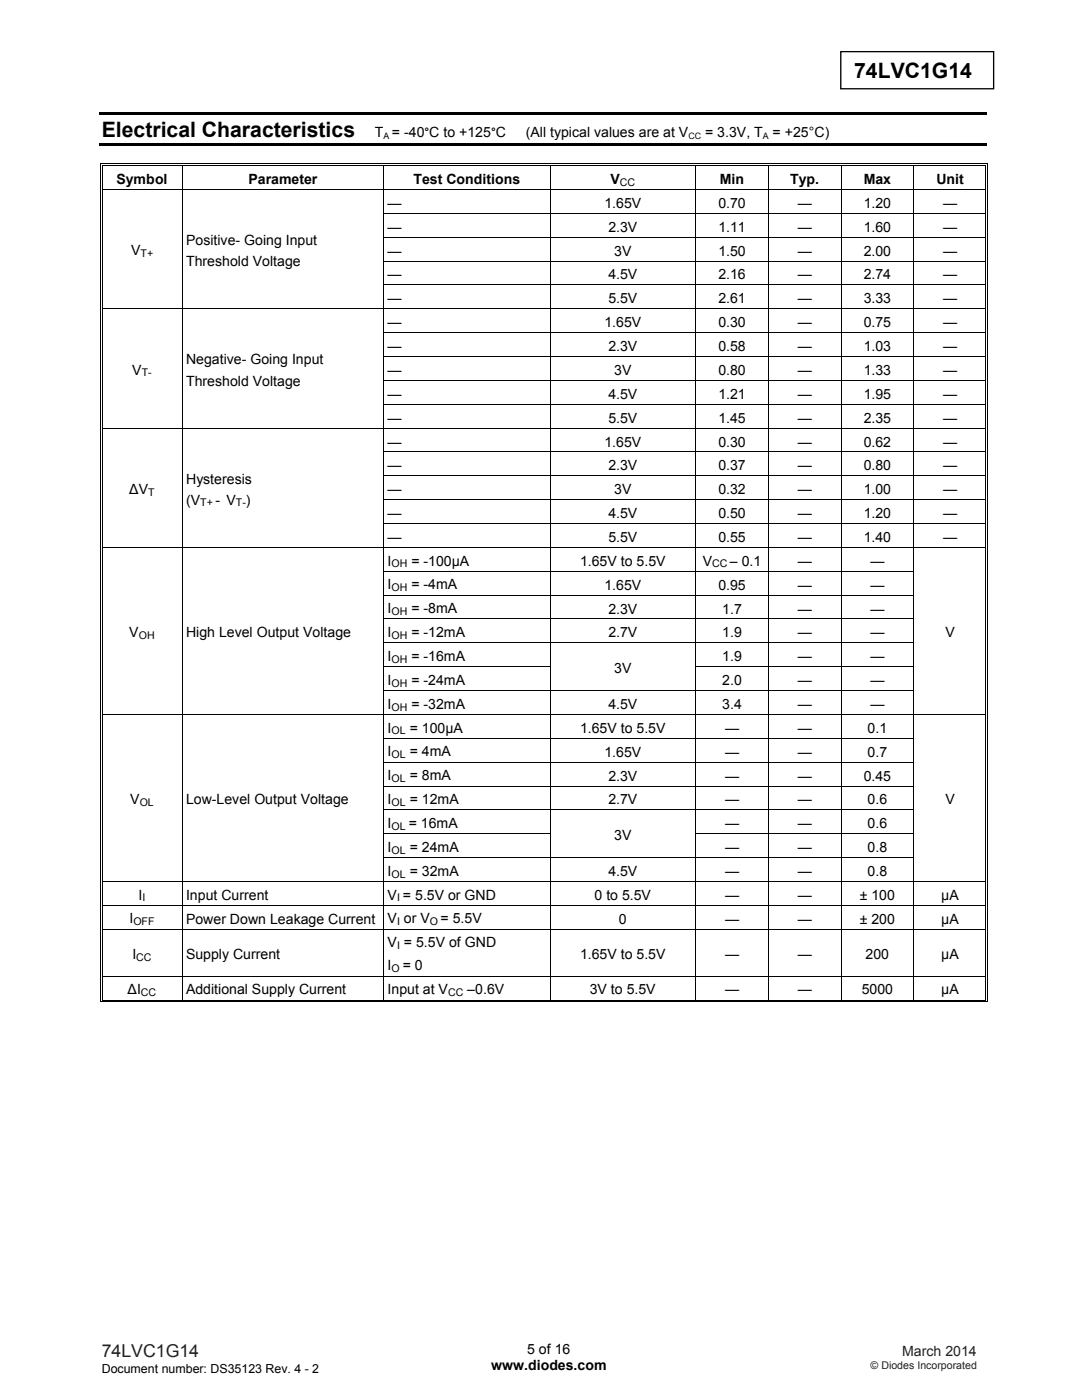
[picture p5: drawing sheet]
<svg xmlns="http://www.w3.org/2000/svg" width="216mm" height="279mm" viewBox="0 0 216 279" stroke-linecap="round" stroke-linejoin="round" font-family="sans-serif">
<defs><g id="words">
<g font-size="4.2">
<text x="170.4" y="15.6">74LVC1G14</text>
<text x="20.3" y="27.3">Electrical Characteristics</text>
</g>
<text font-size="3.5" fill="#231f20" x="20.3" y="270.9">74LVC1G14</text>
<g font-size="2.8">
<text x="74.8" y="27.3">T = -40°C to +125°C</text>
<text x="104.9" y="27.3">(All typical values are at V</text>
<text x="140.7" y="27.3">= 3.3V, T = +25°C)</text>
<text x="23.2" y="36.7">Symbol</text>
<text x="49.6" y="36.7">Parameter</text>
<text x="77.3" y="41.5">—</text>
<text x="82.5" y="36.7">Test Conditions</text>
<text x="120.6" y="41.5">1.65V</text>
<text x="121.8" y="36.7">V</text>
<text x="143.3" y="41.5">0.70</text>
<text x="143.6" y="36.7">Min</text>
<text x="157.7" y="36.7">Typ.</text>
<text x="159.2" y="41.5">—</text>
<text x="172.3" y="41.5">1.20</text>
<text x="172.3" y="36.7">Max</text>
<text x="186.8" y="36.7">Unit</text>
<text x="188.2" y="41.5">—</text>
<text x="77.3" y="46.2">—</text>
<text x="121.4" y="46.2">2.3V</text>
<text x="143.3" y="46.2">1.11</text>
<text x="159.2" y="46.2">—</text>
<text x="172.3" y="46.2">1.60</text>
<text x="188.2" y="46.2">—</text>
<text x="26.1" y="50.9">V</text>
<text x="37.1" y="48.9">Positive- Going Input</text>
<text x="37.1" y="53.1">Threshold Voltage</text>
<text x="77.3" y="51">—</text>
<text x="122.6" y="51">3V</text>
<text x="143.3" y="51">1.50</text>
<text x="159.2" y="51">—</text>
<text x="172.3" y="51">2.00</text>
<text x="188.2" y="51">—</text>
<text x="77.3" y="55.8">—</text>
<text x="121.4" y="55.8">4.5V</text>
<text x="143.3" y="55.8">2.16</text>
<text x="159.2" y="55.8">—</text>
<text x="172.3" y="55.8">2.74</text>
<text x="188.2" y="55.8">—</text>
<text x="77.3" y="65.3">—</text>
<text x="77.3" y="60.5">—</text>
<text x="120.6" y="65.3">1.65V</text>
<text x="121.4" y="60.5">5.5V</text>
<text x="143.3" y="65.3">0.30</text>
<text x="143.3" y="60.5">2.61</text>
<text x="159.2" y="65.3">—</text>
<text x="159.2" y="60.5">—</text>
<text x="172.3" y="65.3">0.75</text>
<text x="172.3" y="60.5">3.33</text>
<text x="188.2" y="65.3">—</text>
<text x="188.2" y="60.5">—</text>
<text x="77.3" y="70.1">—</text>
<text x="121.4" y="70.1">2.3V</text>
<text x="143.3" y="70.1">0.58</text>
<text x="159.2" y="70.1">—</text>
<text x="172.3" y="70.1">1.03</text>
<text x="188.2" y="70.1">—</text>
<text x="26.4" y="74.8">V</text>
<text x="37.1" y="72.7">Negative- Going Input</text>
<text x="37.1" y="76.9">Threshold Voltage</text>
<text x="77.3" y="74.8">—</text>
<text x="122.6" y="74.8">3V</text>
<text x="143.3" y="74.8">0.80</text>
<text x="159.2" y="74.8">—</text>
<text x="172.3" y="74.8">1.33</text>
<text x="188.2" y="74.8">—</text>
<text x="77.3" y="79.6">—</text>
<text x="121.4" y="79.6">4.5V</text>
<text x="143.3" y="79.6">1.21</text>
<text x="159.2" y="79.6">—</text>
<text x="172.3" y="79.6">1.95</text>
<text x="188.2" y="79.6">—</text>
<text x="77.3" y="89.1">—</text>
<text x="77.3" y="84.3">—</text>
<text x="120.6" y="89.1">1.65V</text>
<text x="121.4" y="84.3">5.5V</text>
<text x="143.3" y="89.1">0.30</text>
<text x="143.3" y="84.3">1.45</text>
<text x="159.2" y="89.1">—</text>
<text x="159.2" y="84.3">—</text>
<text x="172.3" y="89.1">0.62</text>
<text x="172.3" y="84.3">2.35</text>
<text x="188.2" y="89.1">—</text>
<text x="188.2" y="84.3">—</text>
<text x="77.3" y="93.9">—</text>
<text x="121.4" y="93.9">2.3V</text>
<text x="143.3" y="93.9">0.37</text>
<text x="159.2" y="93.9">—</text>
<text x="172.3" y="93.9">0.80</text>
<text x="188.2" y="93.9">—</text>
<text x="25.8" y="98.6">∆V</text>
<text x="37.1" y="96.5">Hysteresis</text>
<text x="37.1" y="100.7">(V</text>
<text x="43" y="100.7">- V</text>
<text x="49.1" y="100.7">)</text>
<text x="77.3" y="98.6">—</text>
<text x="122.6" y="98.6">3V</text>
<text x="143.3" y="98.6">0.32</text>
<text x="159.2" y="98.6">—</text>
<text x="172.3" y="98.6">1.00</text>
<text x="188.2" y="98.6">—</text>
<text x="77.3" y="103.4">—</text>
<text x="121.4" y="103.4">4.5V</text>
<text x="143.3" y="103.4">0.50</text>
<text x="159.2" y="103.4">—</text>
<text x="172.3" y="103.4">1.20</text>
<text x="188.2" y="103.4">—</text>
<text x="77.3" y="108.2">—</text>
<text x="77.3" y="112.9">I</text>
<text x="82.1" y="112.9">= -100μA</text>
<text x="115.7" y="112.9">1.65V to 5.5V</text>
<text x="121.4" y="108.2">5.5V</text>
<text x="140.2" y="112.9">V</text>
<text x="143.3" y="108.2">0.55</text>
<text x="145.6" y="112.9">– 0.1</text>
<text x="159.2" y="108.2">—</text>
<text x="159.2" y="112.9">—</text>
<text x="172.3" y="108.2">1.40</text>
<text x="173.7" y="112.9">—</text>
<text x="188.2" y="108.2">—</text>
<text x="77.3" y="117.6">I</text>
<text x="82.1" y="117.6">= -4mA</text>
<text x="120.6" y="117.7">1.65V</text>
<text x="143.3" y="117.7">0.95</text>
<text x="159.2" y="117.7">—</text>
<text x="173.7" y="117.7">—</text>
<text x="77.3" y="122.4">I</text>
<text x="82.1" y="122.4">= -8mA</text>
<text x="121.4" y="122.4">2.3V</text>
<text x="144.1" y="122.4">1.7</text>
<text x="159.2" y="122.4">—</text>
<text x="173.7" y="122.4">—</text>
<text x="25.8" y="127.1">V</text>
<text x="37.1" y="127.2">High Level Output Voltage</text>
<text x="77.3" y="127.1">I</text>
<text x="77.3" y="131.9">I</text>
<text x="82.1" y="127.1">= -12mA</text>
<text x="82.1" y="131.9">= -16mA</text>
<text x="121.4" y="127.2">2.7V</text>
<text x="144.1" y="127.2">1.9</text>
<text x="144.1" y="132">1.9</text>
<text x="159.2" y="127.2">—</text>
<text x="159.2" y="132">—</text>
<text x="173.7" y="127.2">—</text>
<text x="173.7" y="132">—</text>
<text x="188.6" y="127.2">V</text>
<text x="77.3" y="136.7">I</text>
<text x="82.1" y="136.7">= -24mA</text>
<text x="122.6" y="134.3">3V</text>
<text x="144.1" y="136.7">2.0</text>
<text x="159.2" y="136.7">—</text>
<text x="173.7" y="136.7">—</text>
<text x="77.3" y="141.4">I</text>
<text x="82.1" y="141.4">= -32mA</text>
<text x="121.4" y="141.5">4.5V</text>
<text x="144.1" y="141.5">3.4</text>
<text x="159.2" y="141.5">—</text>
<text x="173.7" y="141.5">—</text>
<text x="77.3" y="146.2">I</text>
<text x="81.7" y="146.2">= 100μA</text>
<text x="115.7" y="146.3">1.65V to 5.5V</text>
<text x="144.7" y="146.3">—</text>
<text x="159.2" y="146.3">—</text>
<text x="173.1" y="146.3">0.1</text>
<text x="77.3" y="151">I</text>
<text x="77.3" y="155.7">I</text>
<text x="81.7" y="151">= 4mA</text>
<text x="81.7" y="155.7">= 8mA</text>
<text x="120.6" y="151">1.65V</text>
<text x="121.4" y="155.8">2.3V</text>
<text x="144.7" y="151">—</text>
<text x="144.7" y="155.8">—</text>
<text x="159.2" y="151">—</text>
<text x="159.2" y="155.8">—</text>
<text x="172.3" y="155.8">0.45</text>
<text x="173.1" y="151">0.7</text>
<text x="26" y="160.5">V</text>
<text x="37.1" y="160.5">Low-Level Output Voltage</text>
<text x="77.3" y="160.5">I</text>
<text x="81.7" y="160.5">= 12mA</text>
<text x="121.4" y="160.5">2.7V</text>
<text x="144.7" y="160.5">—</text>
<text x="159.2" y="160.5">—</text>
<text x="173.1" y="160.5">0.6</text>
<text x="188.6" y="160.5">V</text>
<text x="77.3" y="165.2">I</text>
<text x="81.6" y="165.2">= 16mA</text>
<text x="122.6" y="167.7">3V</text>
<text x="144.7" y="165.3">—</text>
<text x="159.2" y="165.3">—</text>
<text x="173.1" y="165.3">0.6</text>
<text x="77.3" y="170">I</text>
<text x="81.7" y="170">= 24mA</text>
<text x="144.7" y="170.1">—</text>
<text x="159.2" y="170.1">—</text>
<text x="173.1" y="170.1">0.8</text>
<text x="27.6" y="179.5">I</text>
<text x="37.1" y="179.6">Input Current</text>
<text x="77.3" y="179.5">V = 5.5V or GND</text>
<text x="77.3" y="174.8">I</text>
<text x="81.7" y="174.8">= 32mA</text>
<text x="118.6" y="179.6">0 to 5.5V</text>
<text x="121.4" y="174.8">4.5V</text>
<text x="144.7" y="174.8">—</text>
<text x="144.7" y="179.6">—</text>
<text x="159.2" y="174.8">—</text>
<text x="159.2" y="179.6">—</text>
<text x="171.6" y="179.6">± 100</text>
<text x="173.1" y="174.8">0.8</text>
<text x="187.8" y="179.6">μA</text>
<text x="25.8" y="184.3">I</text>
<text x="37.1" y="184.4">Power Down Leakage Current</text>
<text x="77.3" y="184.3">V or V</text>
<text x="87.9" y="184.3">= 5.5V</text>
<text x="123.5" y="184.4">0</text>
<text x="144.7" y="184.4">—</text>
<text x="159.2" y="184.4">—</text>
<text x="171.6" y="184.4">± 200</text>
<text x="187.8" y="184.4">μA</text>
<text x="26.4" y="191.3">I</text>
<text x="37.1" y="191.4">Supply Current</text>
<text x="77.3" y="189.1">V = 5.5V of GND</text>
<text x="115.7" y="191.4">1.65V to 5.5V</text>
<text x="144.7" y="191.4">—</text>
<text x="159.2" y="191.4">—</text>
<text x="172.7" y="191.4">200</text>
<text x="187.8" y="191.4">μA</text>
<text x="77.3" y="193.6">I</text>
<text x="80.4" y="193.6">= 0</text>
<text x="25.5" y="198.4">∆I</text>
<text x="37.1" y="198.5">Additional Supply Current</text>
<text x="77.3" y="198.4">Input at V</text>
<text x="93.2" y="198.4">–0.6V</text>
<text x="117.7" y="198.5">3V to 5.5V</text>
<text x="144.7" y="198.5">—</text>
<text x="159.2" y="198.5">—</text>
<text x="171.9" y="198.5">5000</text>
<text x="187.8" y="198.5">μA</text>
<text x="98" y="273.5">www.diodes.com</text>
<text x="105.2" y="270.2">5 of 16</text>
</g>
<text font-size="2.8" fill="#231f20" x="180" y="270.6">March 2014</text>
<text font-size="2.5" x="20.3" y="274">Document number: DS35123 Rev. 4 - 2</text>
<g font-size="2.1">
<text x="123.7" y="37">CC</text>
<text x="28" y="51.3">T+</text>
<text x="28.3" y="75.1">T-</text>
<text x="29.6" y="98.9">T</text>
<text x="39.9" y="101">T+</text>
<text x="47.1" y="101">T-</text>
<text x="78.1" y="113.2">OH</text>
<text x="142.1" y="113.2">CC</text>
<text x="78.1" y="118">OH</text>
<text x="78.1" y="122.7">OH</text>
<text x="27.7" y="127.5">OH</text>
<text x="78.1" y="127.5">OH</text>
<text x="78.1" y="132.3">OH</text>
<text x="78.1" y="137">OH</text>
<text x="78.1" y="141.8">OH</text>
<text x="78.1" y="146.6">OL</text>
<text x="78.1" y="151.3">OL</text>
<text x="27.9" y="160.8">OL</text>
<text x="78.1" y="156.1">OL</text>
<text x="78.1" y="160.8">OL</text>
<text x="78.1" y="165.6">OL</text>
<text x="78.1" y="170.4">OL</text>
<text x="28.4" y="179.9">I</text>
<text x="78.1" y="175.1">OL</text>
<text x="79.2" y="179.9">I</text>
<text x="26.6" y="184.7">OFF</text>
<text x="79.2" y="184.7">I</text>
<text x="85.8" y="184.7">O</text>
<text x="27.2" y="191.7">CC</text>
<text x="79.2" y="189.4">I</text>
<text x="78.1" y="194">O</text>
<text x="28.1" y="198.8">CC</text>
<text x="89.4" y="198.8">CC</text>
</g>
<text font-size="2.1" fill="#231f20" x="173.7" y="273.2">© Diodes Incorporated</text>
<g font-size="1.8">
<text x="76.5" y="27.7">A</text>
<text x="137.4" y="27.7">CC</text>
<text x="152.2" y="27.7">A</text>
</g>
</g></defs>
<path d="M167.8 10.3h30.5v7.4h-30.5z" fill="none" stroke="#000" stroke-width=".26"/>
<g fill="#000">
<path d="M19.8 22.5h177.1v.5h-177.1zM19.8 28.6h177.1v.5h-177.1zM20 32.6h.2v.5h-.2zM20 32.6h.6v.2h-.6zM20 37.7h.2v.2h-.2zM20.4 33h.2v.1h-.2zM20.4 37.7h.2v.2h-.2zM36.3 33.1h.1zM36.3 32.6h.5v.2h-.5zM36.3 33h.5v.1h-.5zM76.5 33.1h.2zM76.5 32.6h.5v.2h-.5z"/>
<path d="M76.5 33h.5v.1h-.5zM109.7 33.1h.1zM109.7 32.6h.5v.2h-.5zM109.7 33h.5v.1h-.5zM138.7 33.1h.2zM138.7 32.6h.6v.2h-.6zM138.7 33h.6v.1h-.6zM153.2 33.1h.2zM153.2 32.6h.6v.2h-.6zM153.2 33h.6v.1h-.6zM167.7 33.1h.2zM167.7 32.6h.6v.2h-.6z"/>
<path d="M167.7 33h.6v.1h-.6zM182.2 33.1h.2zM182.2 32.6h.6v.2h-.6zM182.2 33h.6v.1h-.6zM196.6 32.6h.5v.2h-.5zM196.6 33h.1v.1h-.1zM196.6 37.7h.1v.2h-.1zM196.9 32.6h.2v.5h-.2zM196.9 37.7h.2v.2h-.2zM20 42.5h.2v.2h-.2zM20 47.2h.2v.2h-.2zM20 52h.2v.2h-.2z"/>
<path d="M20 56.8h.2v.1h-.2zM20.4 42.5h.2v.2h-.2zM20.4 47.2h.2v.2h-.2zM20.4 52h.2v.2h-.2zM20.4 56.8h.2v.1h-.2zM36.3 42.5h.1v.2h-.1zM36.3 47.2h.1v.2h-.1zM36.3 52h.1v.2h-.1zM36.3 56.8h.1v.1h-.1zM196.6 42.5h.1v.2h-.1zM196.6 47.2h.1v.2h-.1zM196.6 52h.1v.2h-.1z"/>
<path d="M196.6 56.8h.1v.1h-.1zM196.9 42.5h.2v.2h-.2zM196.9 47.2h.2v.2h-.2zM196.9 52h.2v.2h-.2zM196.9 56.8h.2v.1h-.2zM20 61.5h.2v.2h-.2zM20 66.3h.2v.2h-.2zM20 71.1h.2v.1h-.2zM20 75.8h.2v.2h-.2zM20.4 61.5h.2v.2h-.2zM20.4 66.3h.2v.2h-.2zM20.4 71.1h.2v.1h-.2z"/>
<path d="M20.4 75.8h.2v.2h-.2zM36.3 66.3h.1v.2h-.1zM36.3 71.1h.1v.1h-.1zM36.3 75.8h.1v.2h-.1zM196.6 61.5h.1v.2h-.1zM196.6 66.3h.1v.2h-.1zM196.6 71.1h.1v.1h-.1zM196.6 75.8h.1v.2h-.1zM196.9 61.5h.2v.2h-.2zM196.9 66.3h.2v.2h-.2zM196.9 71.1h.2v.1h-.2zM196.9 75.8h.2v.2h-.2z"/>
<path d="M20 80.6h.2v.2h-.2zM20 85.3h.2v.2h-.2zM20 90.1h.2v.2h-.2zM20 94.9h.2v.1h-.2zM20 99.6h.2v.2h-.2zM20.4 80.6h.2v.2h-.2zM20.4 85.3h.2v.2h-.2zM20.4 90.1h.2v.2h-.2zM20.4 94.9h.2v.1h-.2zM20.4 99.6h.2v.2h-.2zM36.3 80.6h.1v.2h-.1zM36.3 90.1h.1v.2h-.1z"/>
<path d="M36.3 94.9h.1v.1h-.1zM36.3 99.6h.1v.2h-.1zM196.6 80.6h.1v.2h-.1zM196.6 85.3h.1v.2h-.1zM196.6 90.1h.1v.2h-.1zM196.6 94.9h.1v.1h-.1zM196.6 99.6h.1v.2h-.1zM196.9 80.6h.2v.2h-.2zM196.9 85.3h.2v.2h-.2zM196.9 90.1h.2v.2h-.2zM196.9 94.9h.2v.1h-.2zM196.9 99.6h.2v.2h-.2z"/>
<path d="M20 104.4h.2v.2h-.2zM20 109.2h.2v.1h-.2zM20 113.9h.2v.2h-.2zM20 118.7h.2v.2h-.2zM20.4 104.4h.2v.2h-.2zM20.4 109.2h.2v.1h-.2zM20.4 113.9h.2v.2h-.2zM20.4 118.7h.2v.2h-.2zM36.3 104.4h.1v.2h-.1zM36.3 113.9h.1v.2h-.1zM36.3 118.7h.1v.2h-.1zM196.6 104.4h.1v.2h-.1z"/>
<path d="M196.6 109.2h.1v.1h-.1zM196.6 113.9h.1v.2h-.1zM196.6 118.7h.1v.2h-.1zM196.9 104.4h.2v.2h-.2zM196.9 109.2h.2v.1h-.2zM196.9 113.9h.2v.2h-.2zM196.9 118.7h.2v.2h-.2zM20 123.4h.2v.2h-.2zM20 128.2h.2v.2h-.2zM20 133h.2v.1h-.2zM20 137.7h.2v.2h-.2zM20.4 123.4h.2v.2h-.2z"/>
<path d="M20.4 128.2h.2v.2h-.2zM20.4 133h.2v.1h-.2zM20.4 137.7h.2v.2h-.2zM36.3 123.4h.1v.2h-.1zM36.3 128.2h.1v.2h-.1zM36.3 133h.1v.1h-.1zM36.3 137.7h.1v.2h-.1zM196.6 123.4h.1v.2h-.1zM196.6 128.2h.1v.2h-.1zM196.6 133h.1v.1h-.1zM196.6 137.7h.1v.2h-.1zM196.9 123.4h.2v.2h-.2z"/>
<path d="M196.9 128.2h.2v.2h-.2zM196.9 133h.2v.1h-.2zM196.9 137.7h.2v.2h-.2zM20 142.5h.2v.2h-.2zM20 147.3h.2v.1h-.2zM20 152h.2v.2h-.2zM20 156.8h.2v.2h-.2zM20.4 142.5h.2v.2h-.2zM20.4 147.3h.2v.1h-.2zM20.4 152h.2v.2h-.2zM20.4 156.8h.2v.2h-.2zM36.3 147.3h.1v.1h-.1z"/>
<path d="M36.3 152h.1v.2h-.1zM36.3 156.8h.1v.2h-.1zM196.6 142.5h.1v.2h-.1zM196.6 147.3h.1v.1h-.1zM196.6 152h.1v.2h-.1zM196.6 156.8h.1v.2h-.1zM196.9 142.5h.2v.2h-.2zM196.9 147.3h.2v.1h-.2zM196.9 152h.2v.2h-.2zM196.9 156.8h.2v.2h-.2zM20 161.5h.2v.2h-.2zM20 166.3h.2v.2h-.2z"/>
<path d="M20 171.1h.2v.1h-.2zM20 175.8h.2v.2h-.2zM20.4 161.5h.2v.2h-.2zM20.4 166.3h.2v.2h-.2zM20.4 171.1h.2v.1h-.2zM20.4 175.8h.2v.2h-.2zM36.3 161.5h.1v.2h-.1zM36.3 166.3h.1v.2h-.1zM36.3 171.1h.1v.1h-.1zM196.6 161.5h.1v.2h-.1zM196.6 166.3h.1v.2h-.1zM196.6 171.1h.1v.1h-.1z"/>
<path d="M196.6 175.8h.1v.2h-.1zM196.9 161.5h.2v.2h-.2zM196.9 166.3h.2v.2h-.2zM196.9 171.1h.2v.1h-.2zM196.9 175.8h.2v.2h-.2zM20 180.6h.2v.2h-.2zM20 185.4h.2v.1h-.2zM20 194.7h.2v.2h-.2zM20.4 180.6h.2v.2h-.2zM20.4 185.4h.2v.1h-.2zM20.4 194.7h.2v.2h-.2zM20.4 199.5h.2v.2h-.2z"/>
<path d="M36.3 199.5h.5v.2h-.5zM76.5 199.5h.5v.2h-.5zM109.7 199.5h.5v.2h-.5zM138.7 199.5h.6v.2h-.6zM153.2 199.5h.6v.2h-.6zM167.7 199.5h.6v.2h-.6zM182.2 199.5h.6v.2h-.6zM196.6 180.6h.1v.2h-.1zM196.6 185.4h.1v.1h-.1zM196.6 194.7h.1v.2h-.1zM196.6 199.5h.1v.2h-.1zM196.9 180.6h.2v.2h-.2z"/>
<path d="M196.9 185.4h.2v.1h-.2zM196.9 194.7h.2v.2h-.2zM20 199.8h.6v.2h-.6zM196.6 199.8h.5v.2h-.5zM196.9 199.5h.2v.5h-.2z"/>
</g>
<g fill="none" stroke="#000" stroke-width=".2">
<path d="M20.1 33.1v4.6M20.1 37.9v4.6M20.5 33.1v4.6M20.5 37.9v4.6M20.6 32.7h15.7M20.6 33h15.7M20.6 37.8h176M36.4 33.1v4.6M36.4 37.9v4.6M36.8 32.7h39.7M36.8 33h39.7M76.6 33.1v4.6"/>
<path d="M76.6 37.9v4.6M77 32.7h32.7M77 33h32.7M109.7 33.1v4.6M109.7 37.9v4.6M110.2 32.7h28.5M110.2 33h28.5M138.8 33.1v4.6M138.8 37.9v4.6M139.3 32.7h13.9M139.3 33h13.9M153.3 33.1v4.6"/>
<path d="M153.3 37.9v4.6M153.8 32.7h13.9M153.8 33h13.9M167.8 33.1v4.6M167.8 37.9v4.6M168.3 32.7h13.9M168.3 33h13.9M182.3 33.1v4.6M182.3 37.9v4.6M182.8 32.7h13.8M182.8 33h13.8M196.7 33.1v4.6"/>
<path d="M196.7 37.9v4.6M197 33.1v4.6M197 37.9v4.6M20.1 42.7v4.5M20.1 47.4v4.6M20.1 52.2v4.6M20.1 56.9v4.6M20.5 42.7v4.5M20.5 47.4v4.6M20.5 52.2v4.6M20.5 56.9v4.6M36.4 42.7v4.5"/>
<path d="M36.4 47.4v4.6M36.4 52.2v4.6M36.4 56.9v4.6M76.5 42.6h120.1M76.5 47.3h120.1M76.5 52.1h120.1M76.5 56.9h120.1M76.6 42.7v4.5M76.6 47.4v4.6M76.6 52.2v4.6M76.6 56.9v4.6M109.7 42.7v4.5"/>
<path d="M109.7 47.4v4.6M109.7 52.2v4.6M109.7 56.9v4.6M138.8 42.7v4.5M138.8 47.4v4.6M138.8 52.2v4.6M138.8 56.9v4.6M153.3 42.7v4.5M153.3 47.4v4.6M153.3 52.2v4.6M153.3 56.9v4.6M167.8 42.7v4.5"/>
<path d="M167.8 47.4v4.6M167.8 52.2v4.6M167.8 56.9v4.6M182.3 42.7v4.5M182.3 47.4v4.6M182.3 52.2v4.6M182.3 56.9v4.6M196.7 42.7v4.5M196.7 47.4v4.6M196.7 52.2v4.6M196.7 56.9v4.6M197 42.7v4.5"/>
<path d="M197 47.4v4.6M197 52.2v4.6M197 56.9v4.6M20.1 61.7v4.6M20.1 66.5v4.6M20.1 71.2v4.6M20.1 76v4.6M20.5 61.7v4.6M20.5 66.5v4.6M20.5 71.2v4.6M20.5 76v4.6M20.6 61.6h176"/>
<path d="M36.4 61.7v4.6M36.4 66.5v4.6M36.4 71.2v4.6M36.4 76v4.6M76.5 66.4h120.1M76.5 71.1h120.1M76.5 75.9h120.1M76.6 61.7v4.6M76.6 66.5v4.6M76.6 71.2v4.6M76.6 76v4.6M109.7 61.7v4.6"/>
<path d="M109.7 66.5v4.6M109.7 71.2v4.6M109.7 76v4.6M138.8 61.7v4.6M138.8 66.5v4.6M138.8 71.2v4.6M138.8 76v4.6M153.3 61.7v4.6M153.3 66.5v4.6M153.3 71.2v4.6M153.3 76v4.6M167.8 61.7v4.6"/>
<path d="M167.8 66.5v4.6M167.8 71.2v4.6M167.8 76v4.6M182.3 61.7v4.6M182.3 66.5v4.6M182.3 71.2v4.6M182.3 76v4.6M196.7 61.7v4.6M196.7 66.5v4.6M196.7 71.2v4.6M196.7 76v4.6M197 61.7v4.6"/>
<path d="M197 66.5v4.6M197 71.2v4.6M197 76v4.6M20.1 80.8v4.5M20.1 85.5v4.6M20.1 90.3v4.6M20.1 95v4.6M20.1 99.8v4.6M20.5 80.8v4.5M20.5 85.5v4.6M20.5 90.3v4.6M20.5 95v4.6"/>
<path d="M20.5 99.8v4.6M20.6 85.4h176M36.4 80.8v4.5M36.4 85.5v4.6M36.4 90.3v4.6M36.4 95v4.6M36.4 99.8v4.6M76.5 80.7h120.1M76.5 90.2h120.1M76.5 95h120.1M76.5 99.7h120.1M76.6 80.8v4.5"/>
<path d="M76.6 85.5v4.6M76.6 90.3v4.6M76.6 95v4.6M76.6 99.8v4.6M109.7 80.8v4.5M109.7 85.5v4.6M109.7 90.3v4.6M109.7 95v4.6M109.7 99.8v4.6M138.8 80.8v4.5M138.8 85.5v4.6M138.8 90.3v4.6"/>
<path d="M138.8 95v4.6M138.8 99.8v4.6M153.3 80.8v4.5M153.3 85.5v4.6M153.3 90.3v4.6M153.3 95v4.6M153.3 99.8v4.6M167.8 80.8v4.5M167.8 85.5v4.6M167.8 90.3v4.6M167.8 95v4.6M167.8 99.8v4.6"/>
<path d="M182.3 80.8v4.5M182.3 85.5v4.6M182.3 90.3v4.6M182.3 95v4.6M182.3 99.8v4.6M196.7 80.8v4.5M196.7 85.5v4.6M196.7 90.3v4.6M196.7 95v4.6M196.7 99.8v4.6M197 80.8v4.5M197 85.5v4.6"/>
<path d="M197 90.3v4.6M197 95v4.6M197 99.8v4.6M20.1 104.6v4.6M20.1 109.3v4.6M20.1 114.1v4.6M20.1 118.9v4.5M20.5 104.6v4.6M20.5 109.3v4.6M20.5 114.1v4.6M20.5 118.9v4.5M20.6 109.2h176"/>
<path d="M36.4 104.6v4.6M36.4 109.3v4.6M36.4 114.1v4.6M36.4 118.9v4.5M76.5 104.5h120.1M76.5 114h105.9M76.5 118.8h105.9M76.6 104.6v4.6M76.6 109.3v4.6M76.6 114.1v4.6M76.6 118.9v4.5M109.7 104.6v4.6"/>
<path d="M109.7 109.3v4.6M109.7 114.1v4.6M109.7 118.9v4.5M138.8 104.6v4.6M138.8 109.3v4.6M138.8 114.1v4.6M138.8 118.9v4.5M153.3 104.6v4.6M153.3 109.3v4.6M153.3 114.1v4.6M153.3 118.9v4.5M167.8 104.6v4.6"/>
<path d="M167.8 109.3v4.6M167.8 114.1v4.6M167.8 118.9v4.5M182.3 104.6v4.6M182.3 109.3v4.6M182.3 114.1v4.6M182.3 118.9v4.5M196.7 104.6v4.6M196.7 109.3v4.6M196.7 114.1v4.6M196.7 118.9v4.5M197 104.6v4.6"/>
<path d="M197 109.3v4.6M197 114.1v4.6M197 118.9v4.5M20.1 123.6v4.6M20.1 128.4v4.6M20.1 133.1v4.6M20.1 137.9v4.6M20.5 123.6v4.6M20.5 128.4v4.6M20.5 133.1v4.6M20.5 137.9v4.6M36.4 123.6v4.6"/>
<path d="M36.4 128.4v4.6M36.4 133.1v4.6M36.4 137.9v4.6M76.5 123.5h105.9M76.5 128.3h105.9M76.5 133.1h33.3M76.5 137.8h105.9M76.6 123.6v4.6M76.6 128.4v4.6M76.6 133.1v4.6M76.6 137.9v4.6M109.7 123.6v4.6"/>
<path d="M109.7 128.4v4.6M109.7 133.1v4.6M109.7 137.9v4.6M138.7 133.1h43.7M138.8 123.6v4.6M138.8 128.4v4.6M138.8 133.1v4.6M138.8 137.9v4.6M153.3 123.6v4.6M153.3 128.4v4.6M153.3 133.1v4.6M153.3 137.9v4.6"/>
<path d="M167.8 123.6v4.6M167.8 128.4v4.6M167.8 133.1v4.6M167.8 137.9v4.6M182.3 123.6v4.6M182.3 128.4v4.6M182.3 133.1v4.6M182.3 137.9v4.6M196.7 123.6v4.6M196.7 128.4v4.6M196.7 133.1v4.6M196.7 137.9v4.6"/>
<path d="M197 123.6v4.6M197 128.4v4.6M197 133.1v4.6M197 137.9v4.6M20.1 142.7v4.6M20.1 147.4v4.6M20.1 152.2v4.6M20.1 157v4.5M20.5 142.7v4.6M20.5 147.4v4.6M20.5 152.2v4.6M20.5 157v4.5"/>
<path d="M20.6 142.6h176M36.4 142.7v4.6M36.4 147.4v4.6M36.4 152.2v4.6M36.4 157v4.5M76.5 147.3h105.9M76.5 152.1h105.9M76.5 156.9h105.9M76.6 142.7v4.6M76.6 147.4v4.6M76.6 152.2v4.6M76.6 157v4.5"/>
<path d="M109.7 142.7v4.6M109.7 147.4v4.6M109.7 152.2v4.6M109.7 157v4.5M138.8 142.7v4.6M138.8 147.4v4.6M138.8 152.2v4.6M138.8 157v4.5M153.3 142.7v4.6M153.3 147.4v4.6M153.3 152.2v4.6M153.3 157v4.5"/>
<path d="M167.8 142.7v4.6M167.8 147.4v4.6M167.8 152.2v4.6M167.8 157v4.5M182.3 142.7v4.6M182.3 147.4v4.6M182.3 152.2v4.6M182.3 157v4.5M196.7 142.7v4.6M196.7 147.4v4.6M196.7 152.2v4.6M196.7 157v4.5"/>
<path d="M197 142.7v4.6M197 147.4v4.6M197 152.2v4.6M197 157v4.5M20.1 161.7v4.6M20.1 166.5v4.6M20.1 171.2v4.6M20.1 176v4.6M20.5 161.7v4.6M20.5 166.5v4.6M20.5 171.2v4.6M20.5 176v4.6"/>
<path d="M20.6 175.9h176M36.4 161.7v4.6M36.4 166.5v4.6M36.4 171.2v4.6M36.4 176v4.6M76.5 161.6h105.9M76.5 166.4h33.3M76.5 171.2h105.9M76.6 161.7v4.6M76.6 166.5v4.6M76.6 171.2v4.6M76.6 176v4.6"/>
<path d="M109.7 161.7v4.6M109.7 166.5v4.6M109.7 171.2v4.6M109.7 176v4.6M138.7 166.4h43.7M138.8 161.7v4.6M138.8 166.5v4.6M138.8 171.2v4.6M138.8 176v4.6M153.3 161.7v4.6M153.3 166.5v4.6M153.3 171.2v4.6"/>
<path d="M153.3 176v4.6M167.8 161.7v4.6M167.8 166.5v4.6M167.8 171.2v4.6M167.8 176v4.6M182.3 161.7v4.6M182.3 166.5v4.6M182.3 171.2v4.6M182.3 176v4.6M196.7 161.7v4.6M196.7 166.5v4.6M196.7 171.2v4.6"/>
<path d="M196.7 176v4.6M197 161.7v4.6M197 166.5v4.6M197 171.2v4.6M197 176v4.6M20.1 180.8v4.6M20.1 185.5v9.2M20.1 194.9v5.1M20.5 180.8v4.6M20.5 185.5v9.2M20.5 194.9v4.6M20.6 180.7h176"/>
<path d="M20.6 185.4h176M20.6 194.8h176M20.6 199.9h176M20.6 199.6h15.7M36.4 180.8v4.6M36.4 185.5v9.2M36.4 194.9v4.6M36.8 199.6h39.7M76.6 180.8v4.6M76.6 185.5v9.2M76.6 194.9v4.6M77 199.6h32.7"/>
<path d="M109.7 180.8v4.6M109.7 185.5v9.2M109.7 194.9v4.6M110.2 199.6h28.5M138.8 180.8v4.6M138.8 185.5v9.2M138.8 194.9v4.6M139.3 199.6h13.9M153.3 180.8v4.6M153.3 185.5v9.2M153.3 194.9v4.6M153.8 199.6h13.9"/>
<path d="M167.8 180.8v4.6M167.8 185.5v9.2M167.8 194.9v4.6M168.3 199.6h13.9M182.3 180.8v4.6M182.3 185.5v9.2M182.3 194.9v4.6M182.8 199.6h13.8M196.7 180.8v4.6M196.7 185.5v9.2M196.7 194.9v4.6M197 180.8v4.6"/>
<path d="M197 185.5v9.2M197 194.9v4.6"/>
</g>
<use href="#words"/>
</svg>
